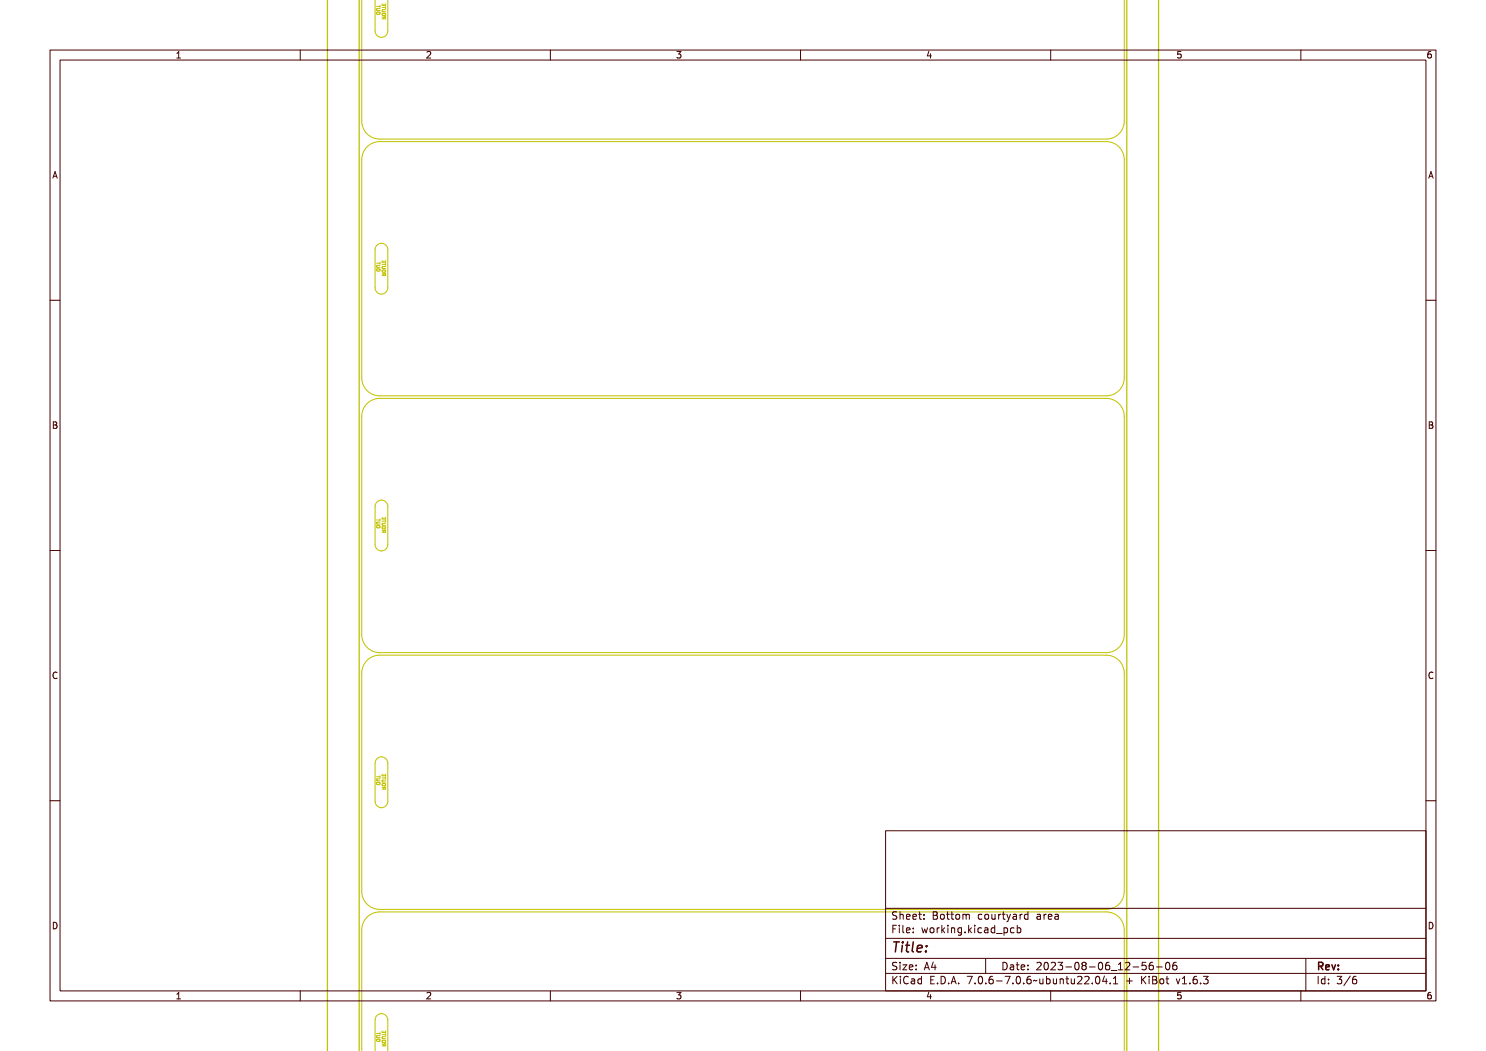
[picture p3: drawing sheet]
<svg xmlns="http://www.w3.org/2000/svg" width="297mm" height="210mm" viewBox="0 0 297 210" stroke-linecap="round" stroke-linejoin="round" font-family="sans-serif">
<defs><g id="words">
<text font-size="2.7" fill="#480000" x="178" y="190.3">Title:</text>
<g font-size="2" fill="#480000">
<text x="178" y="183.7">Sheet: Bottom courtyard area</text>
<text x="178" y="186.5">File: working.kicad_pcb</text>
<text x="178" y="193.9">Size: A4</text>
<text x="178" y="196.6">KiCad E.D.A. 7.0.6-7.0.6~ubuntu22.04.1 + KiBot v1.6.3</text>
<text x="200" y="193.9">Date: 2023-08-06_12-56-06</text>
<text x="263" y="196.6">Id: 3/6</text>
<text x="263" y="193.9">Rev:</text>
</g>
<g font-size="1.7" fill="#480000">
<text x="35" y="11.7">1</text>
<text x="85" y="11.7">2</text>
<text x="135" y="11.7">3</text>
<text x="185" y="11.7">4</text>
<text x="235" y="11.7">5</text>
<text x="285" y="11.7">6</text>
<text x="10.5" y="35.7">A</text>
<text x="285.5" y="35.7">A</text>
<text x="10.5" y="85.6">B</text>
<text x="285.5" y="85.6">B</text>
<text x="10.5" y="135.7">C</text>
<text x="285.5" y="135.7">C</text>
<text x="10.5" y="185.6">D</text>
<text x="285.5" y="185.6">D</text>
<text x="35" y="199.7">1</text>
<text x="85" y="199.7">2</text>
<text x="135" y="199.7">3</text>
<text x="185" y="199.7">4</text>
<text x="235" y="199.7">5</text>
<text x="285" y="199.7">6</text>
</g>
</g></defs>
<g fill="none" stroke="#c2c200" stroke-width=".2">
<path d="M75 -.1v6.3a1.27 1.27 0 0 0 1.2 1.3 1.27 1.27 0 0 0 1.3-1.3v-6.2M224.7 -.1v24.3a3.6 3.6 0 0 1-3.6 3.6h-145.2a3.6 3.6 0 0 1-3.6-3.6v-24.2M74.5 1.8h.4a.22 .22 0 0 1 .3 .2 .22 .22 0 0 1-.3 .2l-.4-.1h.5l.1-.2zM74.5 1.2l.1 .2 .6 .1h-.6l-.1 .2zM74.6 2.5a.3 .3 0 0 1 .3-.1 .3 .3 0 0 1 .2 .2 .3 .3 0 0 1-.5-.1zM74.6 2.4l.6 .1a.3 .3 0 0 1-.4 .3 .3 .3 0 0 1-.2-.4zM75.3 1.3h.7M75.4 2.4h.5v.4h-.5zM75.6 1.8h.4a.22 .22 0 0 1 .3 .2 .22 .22 0 0 1-.3 .2l-.4-.1h.6v-.2zM75.6 1.2l.1 .2 .6 .1h-.6l-.1 .2zM75.6 .7l.1 .3h.2v-.3l.1 .3h.2l.1-.3v.4h-.7zM75.7 3h.3l.3-.2-.3 .3 .3 .2h-.7z"/>
<path d="M75.7 2.5a.3 .3 0 0 1 .3-.1 .3 .3 0 0 1 .2 .2 .3 .3 0 0 1-.5-.1zM75.7 2.4l.6 .1a.3 .3 0 0 1-.4 .3 .3 .3 0 0 1-.2-.4zM75.7 3h.2v.2h-.2zM76 1.1v.4M76 1.7h-.6l-.1 .1 .1 .3h.6M76.4 .8v.3h.7v-.3M76.4 3.4l.3 .2M76.4 1.5h.7M76.5 2.7h.5l.1 .2-.3 .2h-.3zM76.7 3.4v.3M76.7 .9v.2M76.8 3.4h.2l.1 .3h-.7"/>
<path d="M76.8 3.4h-.1M77.1 1.3v.4M77.1 1.9h-.6l-.1 .2 .1 .2h.6M73.4 29.3a3.6 3.6 0 0 1 2.5-1h145.2a3.6 3.6 0 0 1 3.6 3.6v43.6a3.6 3.6 0 0 1-3.6 3.6h-145.2a3.6 3.6 0 0 1-3.6-3.6v-43.6a3.6 3.6 0 0 1 1.1-2.6zM74.5 53.1h.4a.22 .22 0 0 1 .3 .2 .22 .22 0 0 1-.3 .2l-.4-.1h.5l.1-.2zM74.5 52.5l.1 .2 .6 .1h-.6l-.1 .2zM74.6 53.8a.3 .3 0 0 1 .3-.1 .3 .3 0 0 1 .2 .2 .3 .3 0 0 1-.5-.1zM74.6 53.7l.6 .1a.3 .3 0 0 1-.4 .3 .3 .3 0 0 1-.2-.4zM75.2 49.1a1.27 1.27 0 0 1 1.4-.4 1.27 1.27 0 0 1 .9 1.2v7.6a1.27 1.27 0 0 1-1.3 1.3 1.27 1.27 0 0 1-1.2-1.3v-7.6zM75.3 52.6h.7M75.3 53.8l.6-.1 .1 .3-.3 .2-.3-.1zM75.6 53.1h.4a.22 .22 0 0 1 .3 .2 .22 .22 0 0 1-.3 .2l-.4-.1h.6v-.2z"/>
<path d="M75.6 52.5l.1 .2 .6 .1h-.6l-.1 .2zM75.6 52l.1 .3h.2v-.3l.1 .3h.2l.1-.3v.4h-.7zM75.7 54.3l.3 .1 .3-.3-.3 .4 .3 .1h-.7zM75.7 53.8a.3 .3 0 0 1 .3-.1 .3 .3 0 0 1 .2 .2 .3 .3 0 0 1-.5-.1zM75.7 53.7l.6 .1a.3 .3 0 0 1-.4 .3 .3 .3 0 0 1-.2-.4zM75.7 54.4l.2-.1v.2h-.2zM76 52.4v.4M76 53h-.6l-.1 .1 .1 .3h.6M76.4 52.1v.3h.7v-.3M76.4 54.7l.3 .2M76.4 52.8h.7M76.5 54h.5v.3l-.5 .1z"/>
<path d="M76.7 54.7v.4M76.7 52.2v.2M76.8 54.7h.2l.1 .4h-.7M76.8 54.7h-.1M77.1 52.6v.4M77.1 53.2h-.6l-.1 .2 .1 .2h.6M73.4 80.7a3.6 3.6 0 0 1 2.5-1.1h145.2a3.6 3.6 0 0 1 3.6 3.6v43.6a3.6 3.6 0 0 1-3.6 3.6h-145.2a3.6 3.6 0 0 1-3.6-3.6v-43.6a3.6 3.6 0 0 1 1.1-2.5zM74.5 104.4h.4a.22 .22 0 0 1 .3 .2 .22 .22 0 0 1-.3 .2l-.4-.1h.5l.1-.2zM74.5 103.8l.1 .2 .6 .1h-.6l-.1 .2zM74.6 105.1a.3 .3 0 0 1 .3-.1 .3 .3 0 0 1 .2 .2 .3 .3 0 0 1-.5-.1zM74.6 105l.6 .1a.3 .3 0 0 1-.4 .3 .3 .3 0 0 1-.2-.4zM75.3 103.9h.7"/>
<path d="M75.4 105.1h.5v.3h-.5zM75.5 100.2a1.27 1.27 0 0 1 1.3-.1 1.27 1.27 0 0 1 .7 1.1v7.6a1.27 1.27 0 0 1-1.3 1.3 1.27 1.27 0 0 1-1.2-1.3v-7.6v-.4zM75.6 104.4h.4a.22 .22 0 0 1 .3 .2 .22 .22 0 0 1-.3 .2l-.4-.1h.6v-.2zM75.6 103.8l.1 .2 .6 .1h-.6l-.1 .2zM75.6 103.3l.1 .3h.2v-.3l.1 .3h.2l.1-.3v.4h-.7zM75.7 105.6l.3 .1 .3-.2-.3 .3 .3 .1h-.7zM75.7 105.1a.3 .3 0 0 1 .3-.1 .3 .3 0 0 1 .2 .2 .3 .3 0 0 1-.5-.1zM75.7 105l.6 .1a.3 .3 0 0 1-.4 .3 .3 .3 0 0 1-.2-.4zM75.7 105.7h.2v.2h-.2zM76 103.7v.4M76 104.3h-.6l-.1 .2 .1 .2h.6M76.4 103.4v.3h.7v-.3"/>
<path d="M76.4 106.4h.7l-.1-.4h-.3v.4M76.4 106l.3 .2M76.4 104.1h.7M76.5 105.3h.5v.3l-.5 .1zM76.7 103.5v.2M77.1 103.9v.4M77.1 104.6h-.6l-.1 .1 .1 .3h.6M73.4 132a3.6 3.6 0 0 1 2.5-1.1h145.2a3.6 3.6 0 0 1 3.6 3.6v43.6a3.6 3.6 0 0 1-3.6 3.6h-145.2a3.6 3.6 0 0 1-3.6-3.6v-43.6a3.6 3.6 0 0 1 1.1-2.5zM74.5 155.7h.4a.22 .22 0 0 1 .3 .2 .22 .22 0 0 1-.3 .2l-.4-.1h.5l.1-.2zM74.5 155.1l.1 .2 .6 .1h-.6l-.1 .2zM74.6 156.4a.3 .3 0 0 1 .3-.1 .3 .3 0 0 1 .2 .2 .3 .3 0 0 1-.5-.1zM74.6 156.3l.6 .1a.3 .3 0 0 1-.4 .3 .3 .3 0 0 1-.2-.4z"/>
<path d="M75.3 155.2h.7M75.4 156.4h.5v.3l-.5 .1zM75.5 151.5a1.27 1.27 0 0 1 1.3-.1 1.27 1.27 0 0 1 .7 1.1v7.6a1.27 1.27 0 0 1-1.3 1.3 1.27 1.27 0 0 1-1.2-1.3v-7.6v-.4zM75.6 155.7h.4a.22 .22 0 0 1 .3 .2 .22 .22 0 0 1-.3 .2l-.4-.1h.6v-.2zM75.6 155.1l.1 .2 .6 .1h-.6l-.1 .2zM75.6 154.6l.1 .3h.2v-.3l.1 .3h.2l.1-.3v.4h-.7zM75.7 156.9l.3 .1 .3-.2-.3 .3 .3 .1h-.7zM75.7 156.4a.3 .3 0 0 1 .3-.1 .3 .3 0 0 1 .2 .2 .3 .3 0 0 1-.5-.1zM75.7 156.3l.6 .1a.3 .3 0 0 1-.4 .3 .3 .3 0 0 1-.2-.4zM75.7 157h.2v.2h-.2zM76 155v.4M76 155.6h-.6l-.1 .2 .1 .2h.6"/>
<path d="M76.4 154.7v.3h.7v-.3M76.4 157.7h.7l-.1-.4h-.3v.4M76.4 157.3l.3 .2M76.4 155.4h.7M76.5 156.6h.5v.3l-.5 .1zM76.7 154.8v.2M77.1 155.2v.4M77.1 155.9h-.6l-.1 .1 .1 .3h.6M72.3 210.1v-24.3a3.6 3.6 0 0 1 3.6-3.6h145.2a3.6 3.6 0 0 1 3.6 3.6v24.3M74.5 207h.4a.22 .22 0 0 1 .3 .2 .22 .22 0 0 1-.3 .2h-.4l.5-.1 .1-.2zM74.5 206.4l.1 .2 .6 .1h-.6l-.1 .2zM74.6 207.7a.3 .3 0 0 1 .3-.1 .3 .3 0 0 1 .2 .3 .3 .3 0 0 1-.5-.2z"/>
<path d="M74.6 207.6l.6 .1a.3 .3 0 0 1-.4 .3 .3 .3 0 0 1-.2-.4zM75 210.1v-6.3a1.27 1.27 0 0 1 1.2-1.3 1.27 1.27 0 0 1 1.3 1.3v6.3M75.3 206.5h.7M75.4 207.7h.5v.3l-.5 .1zM75.6 207h.4a.22 .22 0 0 1 .3 .2 .22 .22 0 0 1-.3 .2h-.4l.6-.1v-.2zM75.6 206.4l.1 .2 .6 .1h-.6l-.1 .2zM75.6 205.9l.1 .3h.2v-.3l.1 .3h.2l.1-.3v.4h-.7zM75.7 208.2l.3 .1 .3-.2-.3 .3 .3 .2h-.7zM75.7 207.7a.3 .3 0 0 1 .3-.1 .3 .3 0 0 1 .2 .3 .3 .3 0 0 1-.5-.2zM75.7 207.6l.6 .1a.3 .3 0 0 1-.4 .3 .3 .3 0 0 1-.2-.4zM75.7 208.3h.2v.2h-.2zM76 206.3v.4"/>
<path d="M76 206.9h-.6l-.1 .2 .1 .2h.6M76.4 208.6l.3 .2M76.4 209h.7l-.1-.4-.3 .1v.3M76.4 206v.3h.7v-.3M76.4 206.7h.7M76.5 207.9h.5v.3l-.5 .1zM76.7 206.1v.2M77.1 206.5v.4M77.1 207.2h-.6l-.1 .1 .1 .3h.6"/>
</g>
<path d="M65.4 -.1v210.2M71.8 -.1v210.2M225.2 -.1v210.2M231.6 -.1v210.2" fill="none" stroke="#c2c200" stroke-width=".25"/>
<g fill="none" stroke="#480000" stroke-width=".2">
<path d="M10 10h277v190h-277zM12 12h273v186h-273zM60 10v2M110 10v2M160 10v2M210 10v2M260 10v2M10 60h2M285 60h2M10 110h2M285 110h2M10 160h2"/>
<path d="M285 160h2M177 166h108v32h-108zM60 198v2M110 198v2M160 198v2M177 181.5h108M177 187.5h108M177 191.5h108M177 194.5h108M178.1 195.2h.2v.6l.6-.6h.3l-.6 .6 .6 .8h-.2l-.5-.7-.2 .2v.5h-.2zM178.2 185h.9v.2h-.7v.4h.6v.2h-.6v.7h-.2zM178.3 182.4l.5-.1h.2v.2a.31 .31 0 0 0-.5-.1 .31 .31 0 0 0 0 .5 .5 .5 0 0 1 .6 .6 .5 .5 0 0 1-.8 .2l-.1-.2a.34 .34 0 0 0 .4 .1 .34 .34 0 0 0 .1-.5 .47 .47 0 0 1-.5-.2 .47 .47 0 0 1 .1-.5z"/>
<path d="M178.3 192.5l.5-.1h.2v.2a.31 .31 0 0 0-.5-.1 .31 .31 0 0 0 0 .5 .5 .5 0 0 1 .6 .6 .5 .5 0 0 1-.8 .2l-.1-.2a.34 .34 0 0 0 .4 .1 .34 .34 0 0 0 .1-.5 .47 .47 0 0 1-.5-.2 .47 .47 0 0 1 .1-.5zM179.4 182.2h.2v.6a.35 .35 0 0 1 .4-.1 .35 .35 0 0 1 .2 .4v.6h-.2v-.8h-.4v.8h-.2zM179.5 185.4h.4v.9h.4v.2h-.9v-.2h.3v-.8h-.2zM179.5 192.8h.4v.9h.4v.1h-.9v-.1h.3v-.8h-.2zM179.5 195.6h.4v.9h.4v.1h-.9v-.1h.3v-.8h-.2zM179.7 184.9h.2v.3h-.2zM179.7 192.3h.2v.3h-.2zM179.7 195.1h.2v.3h-.2zM180.6 184.9h.4v1.3l.4 .1v.2l-.5-.2v-1.2h-.3zM180.6 192.8h.8l-.6 .9h.6v.1h-.8l.6-.9h-.6zM180.7 182.8l.1-.1a.49 .49 0 0 1 .5 0 .49 .49 0 0 1 .2 .5h-.8a.42 .42 0 0 0 .3 .4 .42 .42 0 0 0 .4-.1 .47 .47 0 0 1-.4 .3 .47 .47 0 0 1-.4-.3zM180.7 195.4a.4 .4 0 0 1 .4-.3 .4 .4 0 0 1 .4 .3 .56 .56 0 0 0-.8 .4 .56 .56 0 0 0 .5 .7l.3-.1a.43 .43 0 0 1-.5 .3 .43 .43 0 0 1-.4-.4v-.6z"/>
<path d="M180.8 182.9l.4-.1 .1 .3h-.6zM181.8 195.6l.3-.1a.43 .43 0 0 1 .5 .5v.6h-.1v-.1a.38 .38 0 0 1-.5 .2 .38 .38 0 0 1-.2-.5 .38 .38 0 0 1 .4-.2h.3a.35 .35 0 0 0-.3-.4 .35 .35 0 0 0-.4 .2zM181.9 182.8l.1-.1a.49 .49 0 0 1 .5 0 .49 .49 0 0 1 .2 .5h-.8a.42 .42 0 0 0 .3 .4 .42 .42 0 0 0 .5-.1 .47 .47 0 0 1-.5 .3 .47 .47 0 0 1-.4-.3zM181.9 185.5l.1-.1a.49 .49 0 0 1 .5 0 .49 .49 0 0 1 .2 .5h-.8a.42 .42 0 0 0 .3 .4 .42 .42 0 0 0 .5-.1 .47 .47 0 0 1-.5 .3 .47 .47 0 0 1-.4-.3zM181.9 192.9l.1-.1a.49 .49 0 0 1 .5 0 .49 .49 0 0 1 .2 .5h-.8a.42 .42 0 0 0 .3 .4 .42 .42 0 0 0 .5-.1 .47 .47 0 0 1-.5 .3 .47 .47 0 0 1-.4-.3zM182 196.2l.5-.1a.31 .31 0 0 1-.2 .4 .31 .31 0 0 1-.4-.1zM182 182.9l.4-.1 .1 .3h-.6zM182 185.6l.4-.1 .1 .3h-.6zM182 193l.4-.1 .1 .3h-.6zM183 195.7l.4-.2 .2 .2v-.6h.2v1.5h-.2v-.1a.42 .42 0 0 1-.5 .1 .42 .42 0 0 1-.2-.5zM183.2 195.8l.1-.1a.4 .4 0 0 1 .3 .4 .4 .4 0 0 1-.3 .4l-.2-.2zM183.2 182.3h.2v.4h.4v.1h-.4v.7l.4 .1v.1h-.4l-.1-.1-.1-.8h-.3v-.1h.3z"/>
<path d="M183.3 185.4h.2v.3h-.2zM183.3 186.2h.2v.3h-.2zM183.3 192.8h.2v.3h-.2zM183.3 193.6h.2v.2h-.2zM184.5 182.7h.2v.3h-.2zM184.5 183.5h.2v.2h-.2zM185.2 185.4h.2l.2 .8 .1-.5h.2l.2 .5 .1-.8h.2l-.2 1.1h-.2l-.2-.7-.2 .7h-.1zM185.4 195.2h.9v.2h-.7v.4h.6v.2h-.6v.5h.7v.1h-.9zM185.7 192.4h.2l.5 1.4h-.2l-.1-.3h-.5l-.1 .3h-.2zM185.8 192.6l.2 .7h-.4zM186.6 182.3h.4a.35 .35 0 0 1 .5 .2 .35 .35 0 0 1-.3 .5 .41 .41 0 0 1 .3 .5 .41 .41 0 0 1-.5 .2h-.4zM186.8 183.1h.2a.27 .27 0 0 1 .3 .2 .27 .27 0 0 1-.3 .3h-.2z"/>
<path d="M186.8 182.5h.2a.23 .23 0 0 1 .3 .2 .23 .23 0 0 1-.3 .2h-.2zM186.8 185.6l.1-.1a.39 .39 0 0 1 .4 .4 .39 .39 0 0 1-.4 .4l-.1-.2zM186.9 196.4h.2v.2h-.2zM187.1 192.4h.2v.9h.2v.2h-.2v.3h-.2v-.3h-.6zM187.1 192.6v.7h-.4zM187.8 195.2a.76 .76 0 0 1 .9 .7 .76 .76 0 0 1-.9 .7zM188 195.4a.57 .57 0 0 1 .5 .5 .57 .57 0 0 1-.5 .6zM188 185.4h.2v.2v-.1a.29 .29 0 0 1 .3-.2 .29 .29 0 0 1 .3 .3 .37 .37 0 0 0-.5-.1 .37 .37 0 0 0-.1 .4v.6h-.2zM188 182.9l.1-.1a.39 .39 0 0 1 .4 .4 .39 .39 0 0 1-.4 .4l-.1-.2zM189.1 184.9h.1v.9l.5-.4h.2l-.4 .4 .5 .7h-.2l-.4-.6-.2 .1v.5h-.1zM189.2 182.3h.2v.4h.4v.1h-.4v.7l.4 .1v.1h-.4l-.1-.1-.1-.8h-.2v-.1h.2zM189.3 196.4h.3v.2h-.3z"/>
<path d="M190.3 185.4h.4v.9h.4v.2h-.9v-.2h.4v-.8h-.3zM190.5 182.3h.1v.4h.4v.1h-.4v.7l.4 .1v.1h-.4l-.1-.1v-.8h-.3v-.1h.3zM190.5 195.2h.3l.4 1.4h-.2l-.1-.3h-.5l-.1 .3h-.2zM190.6 184.9h.1v.3h-.1zM190.6 195.4l.2 .7h-.4zM191.4 185.4h.2v.1a.35 .35 0 0 1 .4-.1 .35 .35 0 0 1 .3 .4v.7h-.2l-.1-.9h-.3l-.1 .9h-.2zM191.6 182.9l.1-.1a.39 .39 0 0 1 .4 .4 .39 .39 0 0 1-.4 .4l-.1-.2zM191.7 196.4h.3v.2h-.3zM192.5 182.7l.6 .1 .3-.1 .1 1h-.1l-.1-.9-.2 .1v.8h-.1l-.2-.9-.1 .9h-.2zM192.7 185.5l.3-.2 .3 .2v-.1h.2v1a.53 .53 0 0 1-.8 .4v-.2a.36 .36 0 0 0 .4 .1 .36 .36 0 0 0 .2-.4l-.1 .1a.53 .53 0 0 1-.7-.3 .53 .53 0 0 1 .2-.6zM192.8 185.6l.1-.1a.39 .39 0 0 1 .4 .4 .39 .39 0 0 1-.4 .4l-.1-.2zM193.8 195.2h.9l-.5 1.4h-.2l.5-1.2h-.7z"/>
<path d="M194.1 186.2h.3v.3h-.3zM195.1 184.9h.2v.9l.4-.4h.3l-.5 .4 .5 .7h-.2l-.4-.6-.1 .1v.5h-.2zM195.2 182.8a.39 .39 0 0 1 .4-.2 .39 .39 0 0 1 .3 .3 .4 .4 0 0 0-.6 0 .4 .4 0 0 0 0 .6 .4 .4 0 0 0 .6 0 .45 .45 0 0 1-.6 .3 .45 .45 0 0 1-.3-.6zM195.3 196.4h.3v.2h-.3zM196.3 185.4h.5v.9h.3v.2h-.9v-.2h.4v-.8h-.3zM196.3 195.4a.57 .57 0 0 1 .7 0 .57 .57 0 0 1 .1 .8 .5 .5 0 0 1-.6 .5 .5 .5 0 0 1-.3-.8zM196.4 182.9l.1-.1a.39 .39 0 0 1 .4 .4 .39 .39 0 0 1-.4 .4l-.1-.2zM196.5 195.4a.61 .61 0 0 1 .4 1l-.1 .1a.61 .61 0 0 1-.4-1zM196.6 184.9h.2v.3h-.2zM197 191.5v3M197.4 182.7h.2v.8l.2 .1 .3-.2v-.7h.2v1h-.2v-.1a.35 .35 0 0 1-.4 .2 .35 .35 0 0 1-.3-.5zM197.6 185.5a.39 .39 0 0 1 .4-.2 .39 .39 0 0 1 .3 .3 .4 .4 0 0 0-.6 0 .4 .4 0 0 0 0 .6 .4 .4 0 0 0 .6 0 .45 .45 0 0 1-.6 .3 .45 .45 0 0 1-.3-.6z"/>
<path d="M197.7 196.4h.3v.2h-.3zM198.7 185.4l.2-.1a.43 .43 0 0 1 .6 .5v.7h-.2v-.2a.38 .38 0 0 1-.5 .2 .38 .38 0 0 1-.2-.5 .38 .38 0 0 1 .5-.2h.2a.35 .35 0 0 0-.3-.4 .35 .35 0 0 0-.3 .2zM198.7 195.4a.38 .38 0 0 1 .4-.3 .38 .38 0 0 1 .3 .3 .43 .43 0 0 0-.5 0 .43 .43 0 0 0-.1 .5 .46 .46 0 0 1 .7 .1 .46 .46 0 0 1-.2 .6 .46 .46 0 0 1-.7-.2zM198.8 182.7h.2v.2v-.1a.29 .29 0 0 1 .4-.2 .29 .29 0 0 1 .2 .3 .37 .37 0 0 0-.4-.1 .37 .37 0 0 0-.2 .4v.5h-.2zM198.8 186l.5-.1a.31 .31 0 0 1-.1 .4 .31 .31 0 0 1-.4-.1zM199.9 185.5l.3-.2 .3 .2v-.6h.2v1.6h-.2v-.2a.42 .42 0 0 1-.5 .1 .42 .42 0 0 1-.2-.5zM200 196h.5v.2h-.5zM200 185.6l.1-.1a.39 .39 0 0 1 .4 .4 .39 .39 0 0 1-.4 .4l-.1-.2zM200.1 182.3h.2v.4h.4v.1h-.4v.7l.4 .1v.1h-.4l-.2-.1v-.8h-.3v-.1h.3zM200.1 192.4a.76 .76 0 0 1 1 .7 .76 .76 0 0 1-1 .7zM200.3 192.6a.57 .57 0 0 1 .6 .5 .57 .57 0 0 1-.6 .6zM200.9 186.8l1.2 .1z"/>
<path d="M201 182.7h.2l.3 .8 .3-.8h.2l-.3 .7a.68 .68 0 0 1-.7 .8l.4-.5zM201 195.2h.9l-.5 1.4h-.2l.5-1.2h-.7zM201.4 192.8l.3-.1a.43 .43 0 0 1 .5 .5v.6h-.1v-.1a.38 .38 0 0 1-.5 .2 .38 .38 0 0 1-.2-.5 .38 .38 0 0 1 .4-.2h.3a.35 .35 0 0 0-.3-.4 .35 .35 0 0 0-.4 .2zM201.6 193.4l.5-.1a.31 .31 0 0 1-.2 .4 .31 .31 0 0 1-.4-.1zM202.2 185.4h.2v.1a.53 .53 0 0 1 .8 .3 .53 .53 0 0 1-.6 .7l-.2-.2v.6h-.2zM202.3 182.7l.3-.1a.43 .43 0 0 1 .5 .5v.6h-.2v-.1a.38 .38 0 0 1-.5 .2 .38 .38 0 0 1-.2-.5 .38 .38 0 0 1 .5-.2h.2a.35 .35 0 0 0-.2-.4 .35 .35 0 0 0-.4 .2zM202.4 183.3l.5-.1a.31 .31 0 0 1-.1 .4 .31 .31 0 0 1-.4-.1zM202.5 185.6l.1-.1a.4 .4 0 0 1 .4 .4 .4 .4 0 0 1-.4 .4l-.2-.2zM202.5 196.4h.3v.2h-.3zM202.8 192.4h.2v.4h.4v.1h-.4v.7l.4 .1v.1h-.4l-.2-.1v-.8h-.3v-.1h.3zM203.5 195.4a.57 .57 0 0 1 .8 0 .57 .57 0 0 1 0 .8 .5 .5 0 0 1-.6 .5 .5 .5 0 0 1-.3-.8zM203.6 185.5a.39 .39 0 0 1 .4-.2 .39 .39 0 0 1 .3 .3 .4 .4 0 0 0-.5 0 .4 .4 0 0 0 0 .6 .4 .4 0 0 0 .5 0 .45 .45 0 0 1-.6 .3 .45 .45 0 0 1-.2-.6z"/>
<path d="M203.6 182.7h.2v.2l.1-.1a.29 .29 0 0 1 .3-.2 .29 .29 0 0 1 .2 .3 .37 .37 0 0 0-.4-.1 .37 .37 0 0 0-.2 .4v.5h-.2zM203.7 195.4a.61 .61 0 0 1 .4 1l-.1 .1a.61 .61 0 0 1-.3-1zM203.9 192.9l.1-.1a.49 .49 0 0 1 .5 0 .49 .49 0 0 1 .2 .5h-.8a.42 .42 0 0 0 .3 .4 .42 .42 0 0 0 .5-.1 .47 .47 0 0 1-.5 .3 .47 .47 0 0 1-.4-.3zM204 193l.4-.1 .1 .3h-.6zM204.7 184.9h.1v.6a.53 .53 0 0 1 .8 .3 .53 .53 0 0 1-.6 .7l-.2-.2v.2h-.1zM204.7 182.8l.3-.2 .3 .2v-.6h.2v1.5h-.2v-.1a.42 .42 0 0 1-.5 .1 .42 .42 0 0 1-.2-.5zM204.8 182.9l.1-.1a.4 .4 0 0 1 .4 .4 .4 .4 0 0 1-.4 .4l-.1-.2zM204.9 185.6l.1-.1a.39 .39 0 0 1 .4 .4 .39 .39 0 0 1-.4 .4l-.1-.2zM204.9 196.4h.3v.2h-.3zM205.3 192.8h.2v.3h-.2zM205.3 193.6h.2v.2h-.2zM205.9 195.4a.38 .38 0 0 1 .4-.3 .38 .38 0 0 1 .3 .3 .43 .43 0 0 0-.5 0 .43 .43 0 0 0-.1 .5 .46 .46 0 0 1 .7 .1 .46 .46 0 0 1-.2 .6 .46 .46 0 0 1-.6-.2z"/>
<path d="M207 196l1-.1a.49 .49 0 0 1-.8 .1l-.2 .2zM207.1 182.7l.3-.1a.43 .43 0 0 1 .5 .5v.6h-.2v-.1a.38 .38 0 0 1-.5 .2 .38 .38 0 0 1-.2-.5 .38 .38 0 0 1 .5-.2h.2a.35 .35 0 0 0-.2-.4 .35 .35 0 0 0-.4 .2zM207.3 183.3l.4-.1a.31 .31 0 0 1-.1 .4 .31 .31 0 0 1-.4-.1zM207.4 192.5a.53 .53 0 0 1 .8 .1 .53 .53 0 0 1-.3 .7l-.3 .4h.7v.1h-.9l.3-.5a.4 .4 0 0 0 .3-.4 .4 .4 0 0 0-.3-.4l-.3 .2zM208.3 195.6h.1l.1 .8 .2 .1 .2-.2v-.7h.2v1h-.2v-.1a.35 .35 0 0 1-.4 .2 .35 .35 0 0 1-.2-.5zM208.4 182.7h.2v.2l.1-.1a.29 .29 0 0 1 .3-.2 .29 .29 0 0 1 .2 .3 .37 .37 0 0 0-.4-.1 .37 .37 0 0 0-.2 .4v.5h-.2zM208.7 192.6a.57 .57 0 0 1 .7 0 .57 .57 0 0 1 .1 .8 .5 .5 0 0 1-.6 .5 .5 .5 0 0 1-.3-.8zM208.9 192.6a.61 .61 0 0 1 .3 1l-.1 .1a.61 .61 0 0 1-.3-1zM209.5 195.1h.2v.6a.53 .53 0 0 1 .7 .3 .53 .53 0 0 1-.6 .7l-.1-.2v.1h-.2zM209.5 182.8l.2-.1a.49 .49 0 0 1 .5 0 .49 .49 0 0 1 .2 .5h-.8a.42 .42 0 0 0 .3 .4 .42 .42 0 0 0 .4-.1 .47 .47 0 0 1-.4 .3 .47 .47 0 0 1-.4-.3zM209.7 182.9l.3-.1 .2 .3h-.6zM209.7 195.8l.1-.1a.4 .4 0 0 1 .4 .4 .4 .4 0 0 1-.4 .4l-.1-.2z"/>
<path d="M209.8 192.5a.53 .53 0 0 1 .8 .1 .53 .53 0 0 1-.3 .7l-.3 .4h.7v.1h-.9l.3-.5a.4 .4 0 0 0 .3-.4 .4 .4 0 0 0-.3-.4l-.3 .2zM210 198v2M210.7 195.6h.2v.8l.2 .1 .2-.2v-.7h.2v1h-.2v-.1a.35 .35 0 0 1-.4 .2 .35 .35 0 0 1-.2-.5zM210.7 182.7l.3-.1a.43 .43 0 0 1 .5 .5v.6h-.2v-.1a.38 .38 0 0 1-.4 .2 .38 .38 0 0 1-.3-.5 .38 .38 0 0 1 .5-.2h.2a.35 .35 0 0 0-.2-.4 .35 .35 0 0 0-.4 .2zM210.9 183.3l.4-.1a.31 .31 0 0 1-.1 .4 .31 .31 0 0 1-.4-.1zM211 192.4a.46 .46 0 0 1 .6 0 .46 .46 0 0 1 .1 .6l-.1 .1a.47 .47 0 0 1 .2 .7 .47 .47 0 0 1-.7 0l-.1-.2a.35 .35 0 0 0 .5 .1 .35 .35 0 0 0 0-.5h-.3v-.2a.29 .29 0 0 0 .4-.1 .29 .29 0 0 0-.1-.4 .29 .29 0 0 0-.4 .1h-.1zM211.9 195.6h.2v.1a.35 .35 0 0 1 .4-.1 .35 .35 0 0 1 .2 .4v.6h-.2v-.8h-.4v.8h-.2zM212.4 193.2h.5v.2h-.5zM213.3 195.2h.2v.4h.4v.1h-.4v.7l.4 .1v.1h-.4l-.2-.1v-.8h-.3v-.1h.3zM213.5 192.6a.57 .57 0 0 1 .7 0 .57 .57 0 0 1 .1 .8 .5 .5 0 0 1-.6 .5 .5 .5 0 0 1-.3-.8zM213.7 192.6a.61 .61 0 0 1 .3 1v.1a.61 .61 0 0 1-.4-1zM214.3 195.6h.2v.8l.2 .1 .2-.2v-.7h.2v1h-.2v-.1a.35 .35 0 0 1-.4 .2 .35 .35 0 0 1-.2-.5z"/>
<path d="M214.7 192.5a.41 .41 0 0 1 .7-.1 .41 .41 0 0 1-.2 .7 .42 .42 0 0 1 .2 .6 .42 .42 0 0 1-.7 0 .42 .42 0 0 1 .2-.6l-.3-.2zM215.5 195.3a.53 .53 0 0 1 .8 .1 .53 .53 0 0 1-.3 .7l-.3 .4h.6v.1h-.9l.4-.5a.4 .4 0 0 0 .3-.4 .4 .4 0 0 0-.3-.4l-.3 .2zM216 193.2h.5v.2h-.5zM216.7 195.3a.53 .53 0 0 1 .8 .1 .53 .53 0 0 1-.3 .7l-.3 .4h.6v.1h-.9l.4-.5a.4 .4 0 0 0 .3-.4 .4 .4 0 0 0-.3-.4l-.3 .2zM217.1 192.6a.57 .57 0 0 1 .7 0 .57 .57 0 0 1 .1 .8 .5 .5 0 0 1-.6 .5 .5 .5 0 0 1-.3-.8zM217.3 192.6a.61 .61 0 0 1 .3 1v.1a.61 .61 0 0 1-.4-1zM218.2 196.4h.2v.2h-.2zM218.3 192.6a.38 .38 0 0 1 .4-.3 .38 .38 0 0 1 .3 .3 .43 .43 0 0 0-.5 0 .43 .43 0 0 0-.1 .5 .46 .46 0 0 1 .6 .1 .46 .46 0 0 1-.1 .6 .46 .46 0 0 1-.7-.2zM219.2 195.4a.57 .57 0 0 1 .7 0 .57 .57 0 0 1 .1 .8 .5 .5 0 0 1-.7 .5 .5 .5 0 0 1-.3-.8zM219.2 194.2l1.3 .1zM219.4 195.4a.61 .61 0 0 1 .3 1l-.1 .1a.61 .61 0 0 1-.3-1zM220.7 192.5l.5-.1v1.3h.3v.1h-.8v-.1h.3v-1.1h-.3z"/>
<path d="M220.8 195.2h.2v.9h.2v.2h-.2v.3h-.2v-.3h-.6zM220.8 195.4v.7h-.4zM221.8 196.4h.2v.2h-.2zM221.8 192.5a.53 .53 0 0 1 .8 .1 .53 .53 0 0 1-.3 .7l-.3 .4h.7v.1h-.9l.3-.5a.4 .4 0 0 0 .4-.4 .4 .4 0 0 0-.4-.4l-.3 .2zM222.8 195.3l.5-.1v1.3h.3v.1h-.8v-.1h.3v-1.1h-.3zM223.2 193.2h.5v.2h-.5zM224.3 192.4h.7v.2h-.6v.3a.53 .53 0 0 1 .7 .7 .53 .53 0 0 1-.9 .2v-.2a.38 .38 0 0 0 .5 .1 .38 .38 0 0 0 .1-.5 .38 .38 0 0 0-.5-.1zM225.4 195.5h.2v.4h.4v.2h-.4v.4h-.2v-.4h-.4v-.2h.4zM225.5 192.6a.38 .38 0 0 1 .4-.3 .38 .38 0 0 1 .3 .3 .43 .43 0 0 0-.5 0 .43 .43 0 0 0-.1 .5 .46 .46 0 0 1 .7 .1 .46 .46 0 0 1-.2 .6 .46 .46 0 0 1-.7-.2zM226.8 193.2h.5v.2h-.5zM227.5 195.2h.2v.6l.6-.6h.2l-.6 .6 .6 .8h-.2l-.5-.7-.1 .2v.5h-.2zM227.9 192.6a.57 .57 0 0 1 .8 0 .57 .57 0 0 1 0 .8 .5 .5 0 0 1-.6 .5 .5 .5 0 0 1-.3-.8z"/>
<path d="M228.2 192.6a.61 .61 0 0 1 .3 1l-.1 .1a.61 .61 0 0 1-.3-1zM228.8 195.6h.4v.9h.4v.1h-.9v-.1h.4v-.8h-.3zM229.1 195.1h.1v.3h-.1zM229.1 192.6a.38 .38 0 0 1 .4-.3 .38 .38 0 0 1 .3 .3 .43 .43 0 0 0-.5 0 .43 .43 0 0 0-.1 .5 .46 .46 0 0 1 .7 .1 .46 .46 0 0 1-.2 .6 .46 .46 0 0 1-.6-.2zM229.9 195.2h.4a.35 .35 0 0 1 .5 .2 .35 .35 0 0 1-.3 .5 .41 .41 0 0 1 .3 .5 .41 .41 0 0 1-.5 .2h-.4zM230.1 196h.2a.27 .27 0 0 1 .3 .2 .27 .27 0 0 1-.3 .3h-.2zM230.1 195.4h.2a.23 .23 0 0 1 .3 .2 .23 .23 0 0 1-.3 .2h-.2zM231.2 193.2h1.1M231.3 195.8l.1-.1a.39 .39 0 0 1 .4 .4 .39 .39 0 0 1-.4 .4l-.1-.2zM232.6 195.2h.1v.4h.4v.1h-.4l.1 .7 .3 .1v.1h-.3l-.2-.1v-.8h-.3v-.1h.3zM233.2 192.4l.1-.1a.8 .8 0 0 1 .5 .7 .8 .8 0 0 1-.5 .8 1 1 0 0 1-.1-1.4zM234.6 195.6h.2l.3 .9 .4-.9h.2l-.4 1h-.3z"/>
<path d="M235.1 192.3l-.4 .1a1.01 1.01 0 0 0 0 1.4l.5-.2v-.5l-.2-.2h-.3l-.3 .2M236 195.3l.5-.1v1.3h.3v.1h-.8v-.1h.3v-1.1h-.3zM237.4 196.4h.3v.2h-.3zM238.4 195.4a.38 .38 0 0 1 .4-.3 .38 .38 0 0 1 .3 .3 .43 .43 0 0 0-.5 0 .43 .43 0 0 0-.1 .5 .46 .46 0 0 1 .7 .1 .46 .46 0 0 1-.2 .6 .46 .46 0 0 1-.7-.2zM239.8 196.4h.3v.2h-.3zM240.7 195.2a.46 .46 0 0 1 .6 0 .46 .46 0 0 1 .1 .6l-.1 .1a.47 .47 0 0 1 .2 .7 .47 .47 0 0 1-.7 0l-.1-.2a.35 .35 0 0 0 .5 .1 .35 .35 0 0 0 0-.5l-.3-.1v-.1a.29 .29 0 0 0 .4-.1 .29 .29 0 0 0-.1-.4 .29 .29 0 0 0-.4 .1h-.1zM260 198v2M261 191.5v6.5M263.2 195.2h.8v.2h-.3v1.1h.3v.1h-.8v-.1h.3v-1.1h-.3zM264.4 195.7l.3-.2 .3 .2v-.6h.2v1.5h-.2v-.1a.42 .42 0 0 1-.5 .1 .42 .42 0 0 1-.2-.5zM264.6 195.8l.1-.1a.4 .4 0 0 1 .3 .4 .4 .4 0 0 1-.3 .4l-.2-.2zM265.9 195.6h.2v.3h-.2z"/>
<path d="M265.9 196.4h.2v.2h-.2zM268 195.2a.46 .46 0 0 1 .6 0 .46 .46 0 0 1 .1 .6l-.1 .1a.47 .47 0 0 1 .2 .7 .47 .47 0 0 1-.8 0l-.1-.2a.35 .35 0 0 0 .6 .1 .35 .35 0 0 0 0-.5l-.3-.1v-.1a.29 .29 0 0 0 .4-.1 .29 .29 0 0 0-.1-.4 .29 .29 0 0 0-.4 .1h-.1zM269.9 195.2h.2l-.8 1.6h-.2zM270.5 195.4a.38 .38 0 0 1 .4-.3 .38 .38 0 0 1 .3 .3 .43 .43 0 0 0-.5 0 .43 .43 0 0 0-.2 .5 .46 .46 0 0 1 .7 .1 .46 .46 0 0 1-.2 .6 .46 .46 0 0 1-.6-.2z"/>
<circle cx="187" cy="185.9" r=".53"/>
<circle cx="188.2" cy="183.2" r=".53"/>
<circle cx="191.8" cy="183.2" r=".53"/>
<circle cx="196.6" cy="183.2" r=".53"/>
<circle cx="196.7" cy="195.9" r=".13"/>
<circle cx="199.1" cy="196.2" r=".32"/>
<circle cx="203.9" cy="195.9" r=".13"/>
<circle cx="206.3" cy="196.2" r=".32"/>
<circle cx="209" cy="193.1" r=".13"/>
<circle cx="213.8" cy="193.1" r=".13"/>
<circle cx="215" cy="193.4" r=".29"/>
<circle cx="215" cy="192.8" r=".25"/>
<circle cx="217.4" cy="193.1" r=".13"/>
<circle cx="218.7" cy="193.4" r=".32"/>
<circle cx="219.5" cy="195.9" r=".13"/>
<circle cx="225.9" cy="193.4" r=".32"/>
<circle cx="228.3" cy="193.1" r=".13"/>
<circle cx="229.5" cy="193.4" r=".32"/>
<circle cx="231.5" cy="196.1" r=".53"/>
<circle cx="238.8" cy="196.2" r=".32"/>
<circle cx="270.9" cy="196.2" r=".32"/>
</g>
<g fill="none" stroke="#480000" stroke-width=".3">
<path d="M178.1 188.4h1.4v.2h-.6v1.7h-.2v-1.7h-.6zM179.9 188.8h.7v1.3h.4v.2h-1.2v-.2h.5v-1.1h-.4zM180.3 188.3h.3v.3h-.3zM181.8 188.4h.2v.4h.6v.2h-.6v1l.6 .1v.2a.55 .55 0 0 1-.8-.5v-.8h-.4v-.2h.4zM183 188.3h.6l.1 1.6 .1 .2h.4v.2a.54 .54 0 0 1-.8-.5v-1.4h-.4zM184.8 189a.65 .65 0 0 1 .8-.1 .65 .65 0 0 1 .3 .7h-1.1a.56 .56 0 0 0 .4 .5 .56 .56 0 0 0 .6-.1v.2a.81 .81 0 0 1-1.1-.1 .81 .81 0 0 1 .1-1.1zM185 189.1l.4-.1 .2 .4h-.8zM186.7 188.9h.3v.4h-.3zM186.7 189.9h.3v.4h-.3zM263.1 192.4a.73 .73 0 0 1 .9 .2v.3l-.3 .3 .5 .6h-.2l-.3-.4-.2-.2h-.2v.6h-.2zM263.3 192.6h.2a.26 .26 0 0 1 .3 .2 .26 .26 0 0 1-.2 .3h-.3zM264.5 192.9l.1-.1a.49 .49 0 0 1 .5 0 .49 .49 0 0 1 .2 .5h-.8a.42 .42 0 0 0 .3 .4 .42 .42 0 0 0 .4-.1 .47 .47 0 0 1-.4 .3 .47 .47 0 0 1-.4-.3z"/>
<path d="M264.6 193l.3-.1 .2 .3h-.6zM265.5 192.8h.2l.3 .9 .3-.9h.2l-.4 1h-.2zM267.1 192.8h.2v.3h-.2zM267.1 193.6h.2v.2h-.2z"/>
</g>
<use href="#words"/>
</svg>
